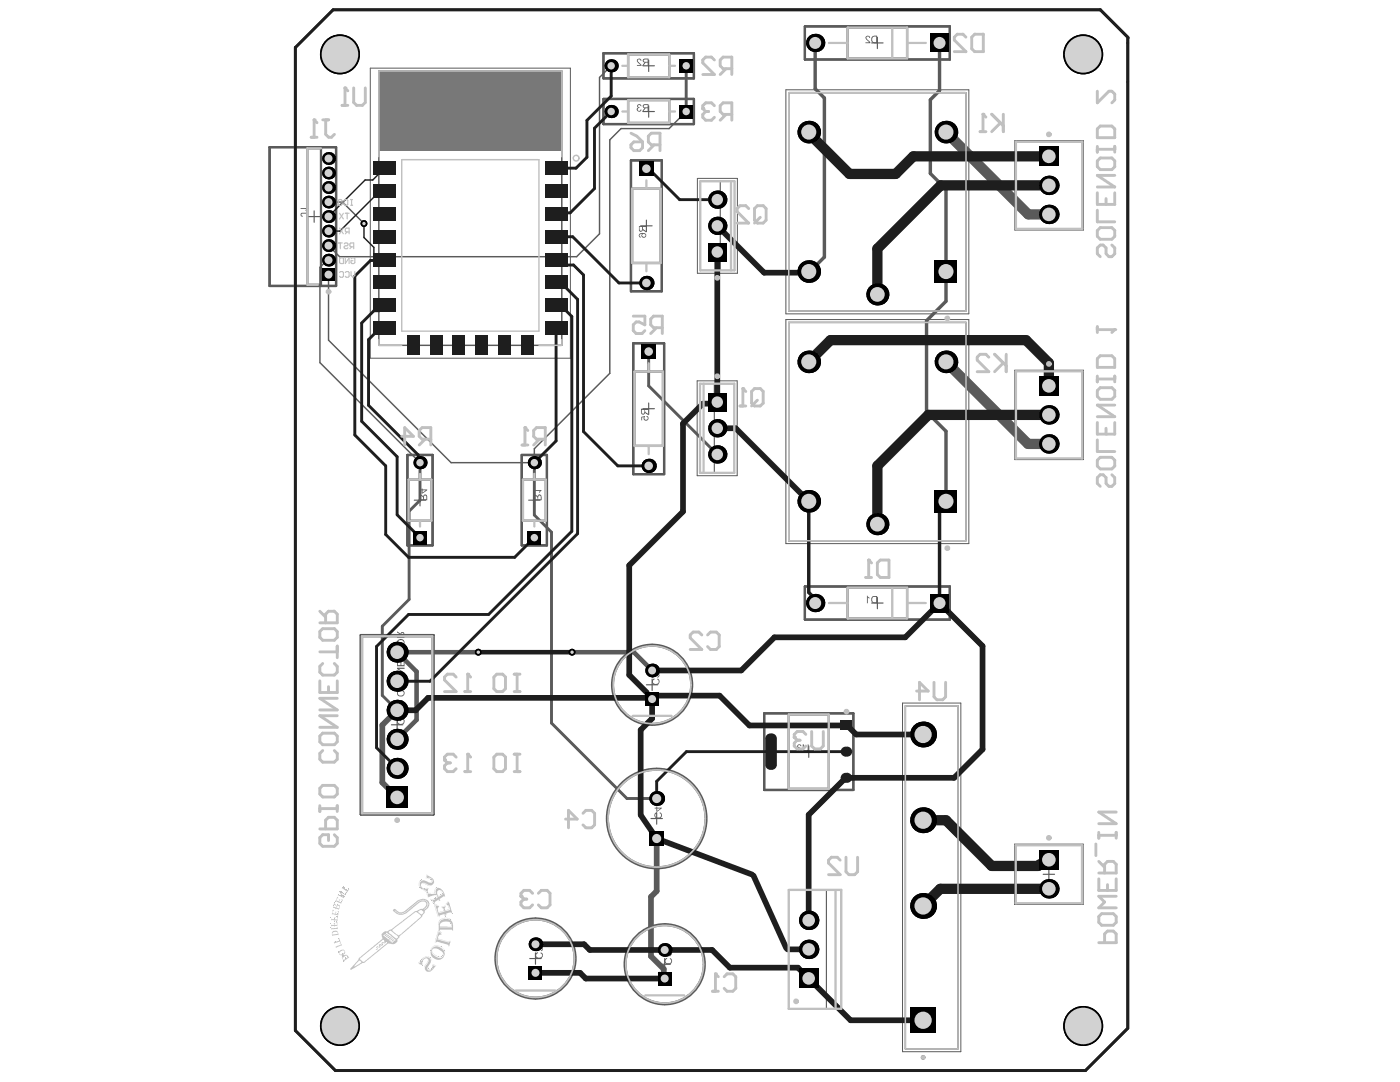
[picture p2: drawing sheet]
<svg xmlns="http://www.w3.org/2000/svg" width="279mm" height="216mm" viewBox="0 0 279 216" stroke-linecap="round" stroke-linejoin="round" font-family="sans-serif">
<g fill="none" stroke="#5a5a5a" stroke-width=".23">
<path d="M128.3 13.1h2.3M129.5 12v2.3M174 8.6h2.2M175.1 7.4v2.3M128.3 22.3h2.3M129.5 21.1v2.3M139.8 36.2h6.8v17.8h-6.8zM143.7 36.2v17.8M202.8 28.3h13.2v17.4h-13.2zM208.2 37h2.3M209.3 35.8v2.3M61.6 43.2h2.2"/>
<path d="M62.7 42.1v2.3M127.9 45.1h2.2M129 43.9v2.3M142 45.1h2.3M143.2 43.9v2.3M139.7 76.6h6.9v17.8h-6.9zM142.6 76.6v17.8M202.8 74.1h13.2v17.4h-13.2zM82.7 99.8h2.3M83.8 98.7v2.2M105.5 99.8h2.3M106.6 98.7v2.2"/>
<path d="M128.3 81.6h2.3M129.5 80.4v2.3M142 85.5h2.3M143.2 84.3v2.3M208.2 82.8h2.3M209.3 81.6v2.3M175.1 119.2v2.3M129 136.6h2.3M130.1 135.5v2.3M174 120.3h2.2M78.1 144.6h2.3M79.3 143.5v2.3"/>
<path d="M160.3 150h2.2M161.4 148.8v2.3M129.9 163.3h2.3M131.1 162.2v2.3M157.4 177.6h10.5v23.7h-10.5zM164.9 177.6v23.7M202.7 168.7h13.2v11.5h-13.2zM208.2 174.5h2.3M209.3 173.3v2.3M105.7 191.3h2.3M106.9 190.1v2.3M131.5 192.4h2.3"/>
<path d="M132.7 191.3v2.2M160.2 189.4h2.3M161.4 188.3v2.3"/>
</g>
<path d="M73.9 13.6h39.9v57.9h-39.9zM156.8 17.9h36.6v44.7h-36.6zM139.2 35.6h8v18.9h-8zM202.5 28.1h13.7v17.8h-13.7zM139.1 76h8v18.9h-8zM156.8 63.8h36.6v44.7h-36.6zM202.5 73.9h13.7v17.8h-13.7zM180.1 140.3h11.7v69.6h-11.7zM202.5 168.4h13.7v12.1h-13.7z" fill="none" stroke="#5a5a5a" stroke-width=".2"/>
<g fill="none" stroke="#5a5a5a" stroke-width=".46">
<path d="M120.4 10.6h18.1v5h-18.1zM120.4 19.7h18.1v5.1h-18.1zM125.4 10.8h8.2v4.6h-8.2zM125.4 20h8.2v4.5h-8.2zM160.6 5.3h29v6.6h-29zM169.2 5.5h11.8v6.1h-11.8zM53.8 29.4h13.3v27.7h-13.3zM61.3 29.6h2.8v27.2h-2.8zM125.9 32h6.2v26.1h-6.2zM126.1 37.6h5.8v14.9h-5.8zM126.4 68.5h6.1v26.1h-6.1zM126.6 74.1h5.7v14.9h-5.7z"/>
<path d="M81.3 90.8h5v18h-5zM81.5 95.7h4.6v8.2h-4.6zM104.1 90.8h5v18h-5zM104.4 95.7h4.5v8.2h-4.5zM160.6 117h29v6.6h-29zM169.2 117.3h11.8v6.1h-11.8zM72 126.7h14.5v35.8h-14.5zM72.2 127h14.1v35.3h-14.1zM152.5 142.3h17.8v15.3h-17.8zM157.4 142.6h8v14.8h-8z"/>
<circle cx="130.1" cy="136.6" r="8"/>
<circle cx="131.1" cy="163.3" r="9.9"/>
<circle cx="106.9" cy="191.3" r="8"/>
<circle cx="132.7" cy="192.4" r="8"/>
<circle cx="184.2" cy="211" r=".23"/>
</g>
<path d="M75.6 14.2h36.5v54.7h-36.5zM157.4 18.5h35.4v43.6h-35.4zM157.4 64.3h35.4v43.6h-35.4zM180.7 140.9h10.5v68.4h-10.5z" fill="none" stroke="#5a5a5a" stroke-width=".29"/>
<g fill="none" stroke="#5a5a5a" stroke-width=".34">
<circle cx="130.1" cy="136.6" r="7.8"/>
<circle cx="131.1" cy="163.3" r="9.7"/>
<circle cx="106.9" cy="191.3" r="7.8"/>
<circle cx="132.7" cy="192.4" r="7.8"/>
</g>
<g fill="#5a5a5a">
<path d="M106.9 190.2l.3-.2 .2 .2a.5 .5 0 0 0-.3 .7 .5 .5 0 0 0 .8 .2 .45 .45 0 0 0 .3-.4 .45 .45 0 0 0-.3-.5v-.2a.71 .71 0 0 1 .2 1.1 .71 .71 0 0 1-1.1 0l-.2-.4z"/>
<path d="M106.9 189a.48 .48 0 0 1 .8 .1 .4 .4 0 0 1 .6 .2 .4 .4 0 0 1-.3 .5l-.1-.1a.26 .26 0 0 0 .3-.3 .26 .26 0 0 0-.3-.2 .26 .26 0 0 0-.2 .3h-.1a.3 .3 0 0 0-.2-.4 .3 .3 0 0 0-.4 .2 .3 .3 0 0 0 .3 .4l-.1 .1a.55 .55 0 0 1-.3-.8z"/>
<path d="M130.7 162.3l.2-.2h.2v.2a.5 .5 0 0 0-.3 .7 .5 .5 0 0 0 .8 .1 .46 .46 0 0 0 .3-.4 .46 .46 0 0 0-.3-.4l.1-.2a.71 .71 0 0 1 .1 1.2 .71 .71 0 0 1-1.2-.5z"/>
<path d="M130.2 135.6l.3-.2 .1 .2a.51 .51 0 0 0-.2 .7 .51 .51 0 0 0 .8 .1 .43 .43 0 0 0 .3-.4 .43 .43 0 0 0-.3-.4v-.2a.69 .69 0 0 1 .2 1.1 .69 .69 0 0 1-1.1-.1l-.2-.2z"/>
<path d="M130.1 134.3h.2v.7l.5-.5a.48 .48 0 0 1 .8 0 .48 .48 0 0 1-.4 .7v-.2a.3 .3 0 0 0 .2-.4 .3 .3 0 0 0-.5 0l-.5 .6-.3 .1z"/>
<path d="M132.7 191.3l.3-.1h.1v.1a.5 .5 0 0 0-.2 .7 .5 .5 0 0 0 .7 .2 .46 .46 0 0 0 .3-.4 .46 .46 0 0 0-.2-.5v-.1a.71 .71 0 0 1 .2 1.1 .71 .71 0 0 1-1.2-.2l-.1-.2z"/>
<path d="M132.7 190.3h1.4v.1l-.3 .4h-.2l.2-.3h-1.1z"/>
<path d="M60 42.6l.2-.1h1.2v.1h-.9a.24 .24 0 0 0-.3 .3 .24 .24 0 0 0 .3 .2l-.1 .2a.47 .47 0 0 1-.4-.7z"/>
<path d="M60 41.5h1.5v.1l-.2 .2-.2 .2h-.2l.2-.3h-1.1z"/>
<path d="M127.1 11.9a.49 .49 0 0 1 .5-.2 .49 .49 0 0 1 .4 .4l-.1 .1a.31 .31 0 0 0-.3-.4 .31 .31 0 0 0-.4 .3 .31 .31 0 0 0 .3 .3l.5 .4v.3h-.9v-.1h.7l-.6-.6z"/>
<path d="M127.2 20.9a.52 .52 0 0 1 .8 .3h-.1a.26 .26 0 0 0-.3-.3 .26 .26 0 0 0-.3 .3 .26 .26 0 0 0 .3 .2l.1 .1a.32 .32 0 0 0-.5 .2 .32 .32 0 0 0 .3 .4 .32 .32 0 0 0 .4-.3l.1 .1a.48 .48 0 0 1-.7 .3 .48 .48 0 0 1 0-.8l-.1-.1z"/>
<path d="M79.4 143.3h.6v.6h-.2v-.4h-.3a.58 .58 0 0 0 0 .8 .58 .58 0 0 0 .8 0 .58 .58 0 0 0 .1-.8l-.1-.2a.74 .74 0 0 1 .3 .9 .74 .74 0 0 1-.8 .5 .74 .74 0 0 1-.6-.9z"/>
<path d="M79.2 141.4h1.5v.2h-1.5z"/>
<path d="M79.3 137.9l.3-.2 .2 .2a.53 .53 0 0 0-.3 .7 .53 .53 0 0 0 .8 .1 .44 .44 0 0 0 .3-.4 .44 .44 0 0 0-.3-.4l.1-.1a.73 .73 0 0 1-.2 1.2 .73 .73 0 0 1-1-.8z"/>
<path d="M79.2 134.7h1.5v.2h-1.1l1.1 .8v.2h-1.5v-.2h1.2l-1.2-.8z"/>
<path d="M79.2 133.2h1.5v.3h-1.1l1.1 .7v.2h-1.5v-.2h1.2l-1.2-.7z"/>
<path d="M79.2 131.8h.2v.9h.5v-.8h.2v.8h.5v-.9h.1v1.1h-1.5z"/>
<path d="M79.3 130.5l.3-.2 .2 .2a.51 .51 0 0 0-.3 .8 .51 .51 0 0 0 .8 .1 .43 .43 0 0 0 .3-.4 .43 .43 0 0 0-.3-.4l.1-.2a.72 .72 0 0 1-.1 1.2 .72 .72 0 0 1-1.1-.6z"/>
<path d="M79.2 129.5h1.4v-.4h.1v1.1h-.1v-.5h-1.4z"/>
<path d="M160.2 148.5h.2v1a.39 .39 0 0 0 .5 .4 .39 .39 0 0 0 .3-.6v-.8h.2v.9a.55 .55 0 0 1-.6 .6 .55 .55 0 0 1-.5-.5z"/>
<path d="M159.2 148.6a.48 .48 0 0 1 .8 .3h-.2a.25 .25 0 0 0-.2-.2 .25 .25 0 0 0-.3 .1 .25 .25 0 0 0 .2 .3h.1v.2a.3 .3 0 0 0-.4 .2 .3 .3 0 0 0 .2 .3 .3 .3 0 0 0 .4-.2h.2v.1l-.4 .3a.44 .44 0 0 1-.5-.3 .44 .44 0 0 1 .2-.5l-.2-.1z"/>
<path d="M173 118.9l.5 .4v.1l-.3-.2v1.2h-.2z"/>
<path d="M172.8 7.3v-.1a.51 .51 0 0 1 .9 .4h-.2a.31 .31 0 0 0-.4-.3 .31 .31 0 0 0-.2 .3 .31 .31 0 0 0 .3 .3l.3 .3 .2 .4h-1v-.2h.7l-.6-.5z"/>
<path d="M106.6 97.8h1.5v.1l-.2 .1-.2 .3h-.2l.2-.3h-1.1z"/>
<path d="M128 83.2l.7-.2v.2a.33 .33 0 0 0 0 .5 .33 .33 0 0 0 .5 0 .33 .33 0 0 0-.1-.5l-.1-.2a.47 .47 0 0 1 .4 .6 .47 .47 0 0 1-.6 .3 .47 .47 0 0 1-.2-.7l-.4 .1v.6h-.2z"/>
<path d="M131.2 161.3h.6l-.6 .5zM130.6 161.2v.1h.4v.7l1.1-.7v-.1h-.9v-.3h-.2v.3z"/>
<path d="M128.4 12l.2-.1h.7v.4h-.7zM128.3 11.9v.4l.4 .2-.5 .6h.2l.4-.6h.5v.6h.1v-1.4h-.8z"/>
<path d="M128.4 21.1l.2-.1h.7v.4h-.7zM128.3 21v.4l.4 .2-.5 .6h.2l.5-.6h.4v.6h.1v-1.4h-.8z"/>
<path d="M80 142.2l.2-.1 .3 .1 .1 .6h-.6zM79.9 142v.8h-.7v.2h1.5v-.7a.41 .41 0 0 0-.3-.4 .41 .41 0 0 0-.5 .1z"/>
<path d="M79.4 140.4a.6 .6 0 0 1 1.2 0 .6 .6 0 0 1-1.2 0zM79.3 140v.2a.69 .69 0 0 0 .2 .8 .69 .69 0 0 0 .8 .1l.2-.2a.74 .74 0 0 0 0-1 .74 .74 0 0 0-1.1 .1z"/>
<path d="M79.4 136.8a.6 .6 0 0 1 1.2 0 .6 .6 0 0 1-1.2 0zM79.3 136.8a.72 .72 0 0 0 1.4 0 .72 .72 0 0 0-1.4 0z"/>
<path d="M79.5 127.8h.2a.56 .56 0 0 1 .8 .1 .56 .56 0 0 1-.1 .8 .56 .56 0 0 1-.8-.1l-.2-.2zM79.3 127.8a.74 .74 0 0 0 .4 1.1 .74 .74 0 0 0 1-.7 .74 .74 0 0 0-1.1-.6z"/>
<path d="M80.1 126.4l.1-.1 .3 .1 .1 .7h-.6zM79.2 126v.2l.6 .3 .1 .3v.3h-.7v.2h1.5v-.7a.41 .41 0 0 0-.3-.5 .41 .41 0 0 0-.5 .4z"/>
<path d="M174.1 119.3l.2-.2h.6v1.1h-.4a.67 .67 0 0 1-.4-.9zM174.1 119l-.2 .4a.66 .66 0 0 0 .6 1h.5v-1.5z"/>
<path d="M174.1 7.5l.4-.2h.4v1.1h-.4a.67 .67 0 0 1-.4-.9zM174 7.3l-.1 .4a.73 .73 0 0 0 .6 .9h.5v-1.5h-.6z"/>
<path d="M84.6 99l.4-.1 .1 .7h-.5zM83.8 98.5v.3l.6 .5v.3h-.6v.2h1.5v-.6a.41 .41 0 0 0-.4-.5 .41 .41 0 0 0-.5 .4z"/>
<path d="M84.3 97.8h.7l-.7 .5zM83.8 97.7v.1h.4v.7l1.1-.7v-.1h-1v-.2h-.1v.2z"/>
<path d="M107.5 98.9h.4v.7h-.5zM106.6 98.5v.3l.7 .6v.2h-.7v.2h1.5v-.6a.44 .44 0 0 0-.4-.5 .44 .44 0 0 0-.5 .4z"/>
<path d="M127.6 45.3h.6v.4a.27 .27 0 0 1-.3 .3 .27 .27 0 0 1-.3-.2zM127.5 45.1v.7a.41 .41 0 0 0 .4 .5 .41 .41 0 0 0 .4-.4l.7 .5v-.2l-.7-.5v-.4h.7v-.2z"/>
<path d="M127.6 46.7a.48 .48 0 0 0 .3 .7v-.1a.34 .34 0 0 1-.2-.5 .34 .34 0 0 1 .5-.1 .44 .44 0 0 0 0 .6 .44 .44 0 0 0 .6 .1 .44 .44 0 0 0 .1-.6 .96 .96 0 0 0-1.3-.1zM128.2 46.9a.33 .33 0 0 1 .6 0 .33 .33 0 0 1-.6 0z"/>
<path d="M128.1 81.8h.5v.5a.24 .24 0 0 1-.3 .2 .24 .24 0 0 1-.2-.2zM127.9 81.6v.7a.41 .41 0 0 0 .4 .5 .41 .41 0 0 0 .4-.5l.7 .6v-.3l-.7-.5v-.3h.7v-.2z"/>
</g>
<path d="M75.6 14.2h36.5v15.9h-36.5z" fill="#787878"/>
<g fill="#d2d2d2">
<circle cx="95.5" cy="130.1" r=".34"/>
<circle cx="114.2" cy="130.1" r=".34"/>
<circle cx="72.6" cy="44.6" r=".34"/>
<circle cx="67.8" cy="204.7" r="3.7"/>
<circle cx="216.2" cy="204.7" r="3.7"/>
<circle cx="216.2" cy="10.8" r="3.7"/>
<circle cx="67.8" cy="10.8" r="3.7"/>
</g>
<path d="M58.9 9.5l7.6-7.5h153.1l5.5 5.4v197.8l-8.5 8.4h-149.7l-8-8zM136.9 13.1v9.2M129.5 70.2v6.8l13.7 13.7M83.8 92.3v7.5l-2.2 2.2v17.6l-5.3 5.4v13.8l3 2.9M106.6 92.3v10.5l3.5 3.4v38.1l15 15h6M131.6 194.2l1.1 1.1" fill="none" stroke="#5a5a5a" stroke-width=".58"/>
<path d="M122 13.1l-2.4 2.4v31.2l-4.5 4.5h-47.3l-2.2-2.2M136.9 22.3l-3.4 3.4h-9.6l-2.2 2.2v46.6l-15.1 15v2.8h-16.6l-24.4-24.4v-13.1M65.6 40.3h2.7l4.3 4.3M65.6 51.9h-.3l-1.4 1.4v19.1l19.9 19.9" fill="none" stroke="#5a5a5a" stroke-width=".29"/>
<path d="M162.7 8.6v9.1l1.8 1.9v31.7l-3.1 3.1M187.5 8.6v9.5l-1.8 1.8v14.7l3.1 3.1v22.4l-3.9 3.9v18.2l3.9 3.8v14" fill="none" stroke="#5a5a5a" stroke-width=".68"/>
<path d="M95.5 130.1h-16.2l3.8 3.9v9.6l-3.8 3.9M114.2 130.1h12.3l3.6 3.7" fill="none" stroke="#5a5a5a" stroke-width=".91"/>
<path d="M79.3 141.7l-3 3v11.4l3 3M131.1 167.3v10.5l-1.2 1.1v11.9l2.6 2.6v1.7" fill="none" stroke="#5a5a5a" stroke-width="1.1"/>
<path d="M188.8 26.4l16.4 16.4h4.1M188.8 72.2l16.4 16.4h4.1" fill="none" stroke="#5a5a5a" stroke-width="2.1"/>
<circle cx="95.5" cy="130.1" r=".68" fill="#000"/>
<circle cx="95.5" cy="130.1" r=".34" fill="#d2d2d2"/>
<circle cx="114.2" cy="130.1" r=".68" fill="#000"/>
<circle cx="114.2" cy="130.1" r=".34" fill="#d2d2d2"/>
<circle cx="72.6" cy="44.6" r=".68" fill="#000"/>
<circle cx="72.6" cy="44.6" r=".34" fill="#d2d2d2"/>
<circle cx="67.8" cy="204.7" r="4" fill="#000"/>
<circle cx="67.8" cy="204.7" r="3.7" fill="#d2d2d2"/>
<circle cx="216.2" cy="204.7" r="4" fill="#000"/>
<circle cx="216.2" cy="204.7" r="3.7" fill="#d2d2d2"/>
<circle cx="216.2" cy="10.8" r="4" fill="#000"/>
<circle cx="216.2" cy="10.8" r="3.7" fill="#d2d2d2"/>
<circle cx="67.8" cy="10.8" r="4" fill="#000"/>
<circle cx="67.8" cy="10.8" r="3.7" fill="#d2d2d2"/>
<path d="M207.4 169.6h3.9v3.9h-3.9z" fill-rule="evenodd" fill="#000"/>
<circle cx="209.3" cy="171.6" r="1.36" fill="#d2d2d2"/>
<circle cx="209.3" cy="177.4" r="1.94" fill="#000"/>
<circle cx="209.3" cy="177.4" r="1.36" fill="#d2d2d2"/>
<path d="M185.7 118.5h3.6v3.7h-3.6z" fill-rule="evenodd" fill="#000"/>
<circle cx="187.5" cy="120.3" r="1.2" fill="#d2d2d2"/>
<circle cx="184.2" cy="163.7" r="2.58" fill="#000"/>
<circle cx="184.2" cy="163.7" r="1.72" fill="#d2d2d2"/>
<circle cx="184.2" cy="146.6" r="2.58" fill="#000"/>
<circle cx="184.2" cy="146.6" r="1.72" fill="#d2d2d2"/>
<path d="M181.6 201h5.2v5.2h-5.2z" fill-rule="evenodd" fill="#000"/>
<circle cx="184.2" cy="203.6" r="1.72" fill="#d2d2d2"/>
<circle cx="184.2" cy="180.8" r="2.58" fill="#000"/>
<circle cx="184.2" cy="180.8" r="1.72" fill="#d2d2d2"/>
<circle cx="162.7" cy="120.3" r="1.82" fill="#000"/>
<circle cx="162.7" cy="120.3" r="1.2" fill="#d2d2d2"/>
<path d="M159.5 193.3h3.8v3.9h-3.8z" fill-rule="evenodd" fill="#000"/>
<circle cx="161.4" cy="195.2" r="1.26" fill="#d2d2d2"/>
<circle cx="161.4" cy="189.4" r="1.94" fill="#000"/>
<circle cx="161.4" cy="189.4" r="1.26" fill="#d2d2d2"/>
<circle cx="161.4" cy="183.6" r="1.94" fill="#000"/>
<circle cx="161.4" cy="183.6" r="1.26" fill="#d2d2d2"/>
<circle cx="132.7" cy="189.6" r="1.37" fill="#000"/>
<circle cx="132.7" cy="189.6" r=".8" fill="#d2d2d2"/>
<path d="M131.3 193.9h2.7v2.7h-2.7z" fill-rule="evenodd" fill="#000"/>
<circle cx="132.7" cy="195.3" r=".8" fill="#d2d2d2"/>
<circle cx="131.1" cy="159.3" r="1.48" fill="#000"/>
<circle cx="131.1" cy="159.3" r=".91" fill="#d2d2d2"/>
<path d="M129.6 165.8h2.9v3h-2.9z" fill-rule="evenodd" fill="#000"/>
<circle cx="131.1" cy="167.3" r=".91" fill="#d2d2d2"/>
<circle cx="130.1" cy="133.8" r="1.37" fill="#000"/>
<circle cx="130.1" cy="133.8" r=".8" fill="#d2d2d2"/>
<path d="M128.8 138.1h2.7v2.8h-2.7z" fill-rule="evenodd" fill="#000"/>
<circle cx="130.1" cy="139.5" r=".8" fill="#d2d2d2"/>
<circle cx="106.9" cy="188.4" r="1.37" fill="#000"/>
<circle cx="106.9" cy="188.4" r=".8" fill="#d2d2d2"/>
<path d="M105.5 192.7h2.7v2.8h-2.7z" fill-rule="evenodd" fill="#000"/>
<circle cx="106.9" cy="194.1" r=".8" fill="#d2d2d2"/>
<path d="M105.3 106h2.7v2.6h-2.7z" fill-rule="evenodd" fill="#000"/>
<circle cx="106.6" cy="107.3" r=".74" fill="#d2d2d2"/>
<path d="M82.5 106h2.6v2.6h-2.6z" fill-rule="evenodd" fill="#000"/>
<circle cx="83.8" cy="107.3" r=".74" fill="#d2d2d2"/>
<circle cx="79.3" cy="147.5" r="2.1" fill="#000"/>
<circle cx="79.3" cy="147.5" r="1.36" fill="#d2d2d2"/>
<circle cx="79.3" cy="130.1" r="2.1" fill="#000"/>
<circle cx="79.3" cy="130.1" r="1.36" fill="#d2d2d2"/>
<circle cx="79.3" cy="135.9" r="2.1" fill="#000"/>
<circle cx="79.3" cy="135.9" r="1.36" fill="#d2d2d2"/>
<circle cx="79.3" cy="141.7" r="2.1" fill="#000"/>
<circle cx="79.3" cy="141.7" r="1.36" fill="#d2d2d2"/>
<path d="M77.2 157h4.2v4.2h-4.2z" fill-rule="evenodd" fill="#000"/>
<circle cx="79.3" cy="159.1" r="1.36" fill="#d2d2d2"/>
<circle cx="79.3" cy="153.3" r="2.1" fill="#000"/>
<circle cx="79.3" cy="153.3" r="1.36" fill="#d2d2d2"/>
<circle cx="209.3" cy="88.6" r="1.94" fill="#000"/>
<circle cx="209.3" cy="88.6" r="1.36" fill="#d2d2d2"/>
<circle cx="209.3" cy="82.8" r="1.94" fill="#000"/>
<circle cx="209.3" cy="82.8" r="1.36" fill="#d2d2d2"/>
<path d="M207.4 75.1h3.9v3.8h-3.9z" fill-rule="evenodd" fill="#000"/>
<circle cx="209.3" cy="77" r="1.36" fill="#d2d2d2"/>
<circle cx="209.3" cy="42.8" r="1.94" fill="#000"/>
<circle cx="209.3" cy="42.8" r="1.36" fill="#d2d2d2"/>
<circle cx="209.3" cy="37" r="1.94" fill="#000"/>
<circle cx="209.3" cy="37" r="1.36" fill="#d2d2d2"/>
<path d="M207.4 29.3h3.9v3.8h-3.9z" fill-rule="evenodd" fill="#000"/>
<circle cx="209.3" cy="31.2" r="1.36" fill="#d2d2d2"/>
<path d="M186.5 97.8h4.5v4.5h-4.5z" fill-rule="evenodd" fill="#000"/>
<circle cx="188.8" cy="100" r="1.51" fill="#d2d2d2"/>
<circle cx="188.8" cy="72.2" r="2.26" fill="#000"/>
<circle cx="188.8" cy="72.2" r="1.51" fill="#d2d2d2"/>
<circle cx="188.8" cy="26.4" r="2.26" fill="#000"/>
<circle cx="188.8" cy="26.4" r="1.51" fill="#d2d2d2"/>
<path d="M186.5 51.9h4.5v4.5h-4.5z" fill-rule="evenodd" fill="#000"/>
<circle cx="188.8" cy="54.2" r="1.51" fill="#d2d2d2"/>
<path d="M185.7 6.7h3.6v3.7h-3.6z" fill-rule="evenodd" fill="#000"/>
<circle cx="187.5" cy="8.6" r="1.2" fill="#d2d2d2"/>
<circle cx="175.1" cy="104.6" r="2.2" fill="#000"/>
<circle cx="175.1" cy="104.6" r="1.47" fill="#d2d2d2"/>
<circle cx="175.1" cy="58.7" r="2.2" fill="#000"/>
<circle cx="175.1" cy="58.7" r="1.47" fill="#d2d2d2"/>
<circle cx="162.7" cy="8.6" r="1.82" fill="#000"/>
<circle cx="162.7" cy="8.6" r="1.2" fill="#d2d2d2"/>
<circle cx="161.4" cy="100" r="2.26" fill="#000"/>
<circle cx="161.4" cy="100" r="1.51" fill="#d2d2d2"/>
<circle cx="129.5" cy="93" r="1.42" fill="#000"/>
<circle cx="129.5" cy="93" r=".86" fill="#d2d2d2"/>
<circle cx="106.6" cy="92.3" r="1.31" fill="#000"/>
<circle cx="106.6" cy="92.3" r=".74" fill="#d2d2d2"/>
<circle cx="83.8" cy="92.3" r="1.31" fill="#000"/>
<circle cx="83.8" cy="92.3" r=".74" fill="#d2d2d2"/>
<circle cx="143.2" cy="90.7" r="1.82" fill="#000"/>
<circle cx="143.2" cy="90.7" r="1.14" fill="#d2d2d2"/>
<circle cx="143.2" cy="85.5" r="1.82" fill="#000"/>
<circle cx="143.2" cy="85.5" r="1.14" fill="#d2d2d2"/>
<path d="M141.3 78.4h3.7v3.7h-3.7z" fill-rule="evenodd" fill="#000"/>
<circle cx="143.2" cy="80.2" r="1.14" fill="#d2d2d2"/>
<circle cx="161.4" cy="72.2" r="2.26" fill="#000"/>
<circle cx="161.4" cy="72.2" r="1.51" fill="#d2d2d2"/>
<path d="M128 68.7h2.9v2.9h-2.9z" fill-rule="evenodd" fill="#000"/>
<circle cx="129.5" cy="70.2" r=".86" fill="#d2d2d2"/>
<circle cx="129" cy="56.5" r="1.42" fill="#000"/>
<circle cx="129" cy="56.5" r=".86" fill="#d2d2d2"/>
<path d="M64.3 53.5h2.5v2.6h-2.5z" fill-rule="evenodd" fill="#000"/>
<circle cx="65.6" cy="54.8" r=".8" fill="#d2d2d2"/>
<circle cx="161.4" cy="54.2" r="2.26" fill="#000"/>
<circle cx="161.4" cy="54.2" r="1.51" fill="#d2d2d2"/>
<circle cx="65.6" cy="51.9" r="1.28" fill="#000"/>
<circle cx="65.6" cy="51.9" r=".8" fill="#d2d2d2"/>
<path d="M141.3 48.5h3.7v3.6h-3.7z" fill-rule="evenodd" fill="#000"/>
<circle cx="143.2" cy="50.3" r="1.14" fill="#d2d2d2"/>
<circle cx="65.6" cy="49" r="1.28" fill="#000"/>
<circle cx="65.6" cy="49" r=".8" fill="#d2d2d2"/>
<circle cx="65.6" cy="46.1" r="1.28" fill="#000"/>
<circle cx="65.6" cy="46.1" r=".8" fill="#d2d2d2"/>
<circle cx="143.2" cy="45.1" r="1.82" fill="#000"/>
<circle cx="143.2" cy="45.1" r="1.14" fill="#d2d2d2"/>
<circle cx="65.6" cy="43.2" r="1.28" fill="#000"/>
<circle cx="65.6" cy="43.2" r=".8" fill="#d2d2d2"/>
<circle cx="65.6" cy="40.3" r="1.28" fill="#000"/>
<circle cx="65.6" cy="40.3" r=".8" fill="#d2d2d2"/>
<circle cx="143.2" cy="39.8" r="1.82" fill="#000"/>
<circle cx="143.2" cy="39.8" r="1.14" fill="#d2d2d2"/>
<circle cx="65.6" cy="37.4" r="1.28" fill="#000"/>
<circle cx="65.6" cy="37.4" r=".8" fill="#d2d2d2"/>
<circle cx="65.6" cy="34.5" r="1.28" fill="#000"/>
<circle cx="65.6" cy="34.5" r=".8" fill="#d2d2d2"/>
<path d="M127.6 32.2h2.8v2.9h-2.8z" fill-rule="evenodd" fill="#000"/>
<circle cx="129" cy="33.7" r=".86" fill="#d2d2d2"/>
<circle cx="65.6" cy="31.6" r="1.28" fill="#000"/>
<circle cx="65.6" cy="31.6" r=".8" fill="#d2d2d2"/>
<circle cx="161.4" cy="26.4" r="2.26" fill="#000"/>
<circle cx="161.4" cy="26.4" r="1.51" fill="#d2d2d2"/>
<path d="M135.6 20.9h2.7v2.7h-2.7z" fill-rule="evenodd" fill="#000"/>
<circle cx="136.9" cy="22.3" r=".74" fill="#d2d2d2"/>
<circle cx="122" cy="22.3" r="1.31" fill="#000"/>
<circle cx="122" cy="22.3" r=".74" fill="#d2d2d2"/>
<path d="M135.6 11.8h2.7v2.6h-2.7z" fill-rule="evenodd" fill="#000"/>
<circle cx="136.9" cy="13.1" r=".74" fill="#d2d2d2"/>
<circle cx="122" cy="13.1" r="1.31" fill="#000"/>
<circle cx="122" cy="13.1" r=".74" fill="#d2d2d2"/>
<g fill="none" stroke="#1e1e1e" stroke-width=".58">
<path d="M122 13.1v6.1l-4.9 4.8v7.4l-2.1 2.2h-4M225.2 7.5l-5.6-5.5h-153.1l-7.6 7.5v196.1l8 8h149.7l8.5-8.4v-197.5M122 22.3l-3.4 3.3v12l-4.8 4.9h-2.6l-.2 .2M129.5 33.7l6.1 6.1h7.6M76.8 51.8h-1l-.1 .2h-1.8l-3.1 3.1v31.7l6.2 6.2v13.6l4.5 4.6h21.2l3.9-3.9M111 56.4h.9l3.4 3.3v46.8l-29.5 29.4h-6.5M111 47.2h3.3l9.2 9.3h6M111 51.8l1.1 1.1h2.4l2 2v31.2l6.8 6.9h6.2M76.8 65.5h-1l-2.2 2.3v13.1l9.9 9.9v1.2l.3 .3M76.8 60.9l-1.1 1.1h-1.1l-2.4 2.4v19.7l7.1 7v11.6l4.5 4.6M110.1 65.5h.9v22.5l-4.4 4.3M111 60.9h.9l2.2 2.3v42.8l-16.6 16.6h-16l-6.4 6.4v20.2l4.2 4.1"/>
<path d="M162.7 119.5v.8M188.8 100l-1.3 1.3M129.1 138.2v.2l.8 .9h.2M130.8 138.8l-.7 .7M168.8 155.2h.1M168.9 144.8h.2M168.9 150h-31.9l-5.9 5.9v3.4M127.9 162.6l.1 .2M130.2 166.1l.9 1.2M150.1 174.5l.3 .2M156.9 189.2l.3 .2"/>
</g>
<path d="M76.8 33.6l-2.4 2.3h-1.5l-7.3 7.3M76.8 38.1h-1l-8 8h-2.2M72.6 44.6v2.8l2 2v1.2l1.2 1.2" fill="none" stroke="#1e1e1e" stroke-width=".29"/>
<path d="M95.5 130.1h18.7" fill="none" stroke="#1e1e1e" stroke-width=".91"/>
<g fill="none" stroke="#1e1e1e" stroke-width="1.1">
<path d="M143.2 50.3v29.9l-.4 .3h-2.5l-4 4v17.6l-10.7 10.7v21.9l3.5 3.5M143.2 45.1l9.3 9.3h8.9M143.2 85.5h3.6l14.6 14.5M129.9 139.3h-44.5l-2.4 2.4h-3.7M130.1 133.8h17.8l6.6-6.6h26.2l6.8-6.9 8.6 8.6v20.6l-5.7 5.7h-21.5M130.1 139.5v3.9l-2.2 2.2v17M130.8 138.8h12.8l6 6h19.3M168.8 155.2l-7.4 7.4v21M169.1 144.8l1.8 1.8h13.3M128 162.8l2.2 3.3M131.1 167.3l19 7.2M150.4 174.7l6.5 14.5"/>
<path d="M106.9 188.4h9.7l1.1 1.2h24.4l3.6 3.5h13.6l10.5 10.5h14.4M106.9 194.1h8.9l1.1 1.2h15.8M157.2 189.4h4.2"/>
</g>
<path d="M161.4 26.6l8.1 8.1h9.3l3.5-3.5h27M209.3 37h-21.6l-12.6 12.6v9.4M161.3 72.3l4.4-4.4h39.1l4.5 4.5v4.6M209.3 82.8h-24l-10.2 10.2v11.6M184.2 163.7h4.6l9.1 9.1h9.3l.3-.3h.9l.9-.9M209.3 177.4h-21.7l-3.4 3.4" fill="none" stroke="#1e1e1e" stroke-width="2.1"/>
<path d="M161.4 100v18.2l1.3 1.3M187.5 101.3v19" fill="none" stroke="#1e1e1e" stroke-width=".68"/>
<circle cx="95.5" cy="130.1" r=".68" fill="#000"/>
<circle cx="95.5" cy="130.1" r=".34" fill="#d2d2d2"/>
<circle cx="114.2" cy="130.1" r=".68" fill="#000"/>
<circle cx="114.2" cy="130.1" r=".34" fill="#d2d2d2"/>
<circle cx="72.6" cy="44.6" r=".68" fill="#000"/>
<circle cx="72.6" cy="44.6" r=".34" fill="#d2d2d2"/>
<circle cx="67.8" cy="204.7" r="4" fill="#000"/>
<circle cx="67.8" cy="204.7" r="3.7" fill="#d2d2d2"/>
<circle cx="216.2" cy="204.7" r="4" fill="#000"/>
<circle cx="216.2" cy="204.7" r="3.7" fill="#d2d2d2"/>
<circle cx="216.2" cy="10.8" r="4" fill="#000"/>
<circle cx="216.2" cy="10.8" r="3.7" fill="#d2d2d2"/>
<circle cx="67.8" cy="10.8" r="4" fill="#000"/>
<circle cx="67.8" cy="10.8" r="3.7" fill="#d2d2d2"/>
<path d="M207.4 169.6h3.9v3.9h-3.9z" fill-rule="evenodd" fill="#000"/>
<circle cx="209.3" cy="171.6" r="1.36" fill="#d2d2d2"/>
<circle cx="209.3" cy="177.4" r="1.94" fill="#000"/>
<circle cx="209.3" cy="177.4" r="1.36" fill="#d2d2d2"/>
<path d="M185.7 118.5h3.6v3.7h-3.6z" fill-rule="evenodd" fill="#000"/>
<circle cx="187.5" cy="120.3" r="1.2" fill="#d2d2d2"/>
<circle cx="184.2" cy="163.7" r="2.58" fill="#000"/>
<circle cx="184.2" cy="163.7" r="1.72" fill="#d2d2d2"/>
<circle cx="184.2" cy="146.6" r="2.58" fill="#000"/>
<circle cx="184.2" cy="146.6" r="1.72" fill="#d2d2d2"/>
<path d="M181.6 201h5.2v5.2h-5.2z" fill-rule="evenodd" fill="#000"/>
<circle cx="184.2" cy="203.6" r="1.72" fill="#d2d2d2"/>
<circle cx="184.2" cy="180.8" r="2.58" fill="#000"/>
<circle cx="184.2" cy="180.8" r="1.72" fill="#d2d2d2"/>
<circle cx="162.7" cy="120.3" r="1.82" fill="#000"/>
<circle cx="162.7" cy="120.3" r="1.2" fill="#d2d2d2"/>
<path d="M159.5 193.3h3.8v3.9h-3.8z" fill-rule="evenodd" fill="#000"/>
<circle cx="161.4" cy="195.2" r="1.26" fill="#d2d2d2"/>
<circle cx="161.4" cy="189.4" r="1.94" fill="#000"/>
<circle cx="161.4" cy="189.4" r="1.26" fill="#d2d2d2"/>
<circle cx="161.4" cy="183.6" r="1.94" fill="#000"/>
<circle cx="161.4" cy="183.6" r="1.26" fill="#d2d2d2"/>
<circle cx="132.7" cy="189.6" r="1.37" fill="#000"/>
<circle cx="132.7" cy="189.6" r=".8" fill="#d2d2d2"/>
<path d="M131.3 193.9h2.7v2.7h-2.7z" fill-rule="evenodd" fill="#000"/>
<circle cx="132.7" cy="195.3" r=".8" fill="#d2d2d2"/>
<circle cx="131.1" cy="159.3" r="1.48" fill="#000"/>
<circle cx="131.1" cy="159.3" r=".91" fill="#d2d2d2"/>
<path d="M129.6 165.8h2.9v3h-2.9z" fill-rule="evenodd" fill="#000"/>
<circle cx="131.1" cy="167.3" r=".91" fill="#d2d2d2"/>
<circle cx="130.1" cy="133.8" r="1.37" fill="#000"/>
<circle cx="130.1" cy="133.8" r=".8" fill="#d2d2d2"/>
<path d="M128.8 138.1h2.7v2.8h-2.7z" fill-rule="evenodd" fill="#000"/>
<circle cx="130.1" cy="139.5" r=".8" fill="#d2d2d2"/>
<circle cx="106.9" cy="188.4" r="1.37" fill="#000"/>
<circle cx="106.9" cy="188.4" r=".8" fill="#d2d2d2"/>
<path d="M105.5 192.7h2.7v2.8h-2.7z" fill-rule="evenodd" fill="#000"/>
<circle cx="106.9" cy="194.1" r=".8" fill="#d2d2d2"/>
<path d="M105.3 106h2.7v2.6h-2.7z" fill-rule="evenodd" fill="#000"/>
<circle cx="106.6" cy="107.3" r=".74" fill="#d2d2d2"/>
<path d="M82.5 106h2.6v2.6h-2.6z" fill-rule="evenodd" fill="#000"/>
<circle cx="83.8" cy="107.3" r=".74" fill="#d2d2d2"/>
<circle cx="79.3" cy="147.5" r="2.1" fill="#000"/>
<circle cx="79.3" cy="147.5" r="1.36" fill="#d2d2d2"/>
<circle cx="79.3" cy="130.1" r="2.1" fill="#000"/>
<circle cx="79.3" cy="130.1" r="1.36" fill="#d2d2d2"/>
<circle cx="79.3" cy="135.9" r="2.1" fill="#000"/>
<circle cx="79.3" cy="135.9" r="1.36" fill="#d2d2d2"/>
<circle cx="79.3" cy="141.7" r="2.1" fill="#000"/>
<circle cx="79.3" cy="141.7" r="1.36" fill="#d2d2d2"/>
<path d="M77.2 157h4.2v4.2h-4.2z" fill-rule="evenodd" fill="#000"/>
<circle cx="79.3" cy="159.1" r="1.36" fill="#d2d2d2"/>
<circle cx="79.3" cy="153.3" r="2.1" fill="#000"/>
<circle cx="79.3" cy="153.3" r="1.36" fill="#d2d2d2"/>
<circle cx="209.3" cy="88.6" r="1.94" fill="#000"/>
<circle cx="209.3" cy="88.6" r="1.36" fill="#d2d2d2"/>
<circle cx="209.3" cy="82.8" r="1.94" fill="#000"/>
<circle cx="209.3" cy="82.8" r="1.36" fill="#d2d2d2"/>
<path d="M207.4 75.1h3.9v3.8h-3.9z" fill-rule="evenodd" fill="#000"/>
<circle cx="209.3" cy="77" r="1.36" fill="#d2d2d2"/>
<circle cx="209.3" cy="42.8" r="1.94" fill="#000"/>
<circle cx="209.3" cy="42.8" r="1.36" fill="#d2d2d2"/>
<circle cx="209.3" cy="37" r="1.94" fill="#000"/>
<circle cx="209.3" cy="37" r="1.36" fill="#d2d2d2"/>
<path d="M207.4 29.3h3.9v3.8h-3.9z" fill-rule="evenodd" fill="#000"/>
<circle cx="209.3" cy="31.2" r="1.36" fill="#d2d2d2"/>
<path d="M186.5 97.8h4.5v4.5h-4.5z" fill-rule="evenodd" fill="#000"/>
<circle cx="188.8" cy="100" r="1.51" fill="#d2d2d2"/>
<circle cx="188.8" cy="72.2" r="2.26" fill="#000"/>
<circle cx="188.8" cy="72.2" r="1.51" fill="#d2d2d2"/>
<circle cx="188.8" cy="26.4" r="2.26" fill="#000"/>
<circle cx="188.8" cy="26.4" r="1.51" fill="#d2d2d2"/>
<path d="M186.5 51.9h4.5v4.5h-4.5z" fill-rule="evenodd" fill="#000"/>
<circle cx="188.8" cy="54.2" r="1.51" fill="#d2d2d2"/>
<path d="M185.7 6.7h3.6v3.7h-3.6z" fill-rule="evenodd" fill="#000"/>
<circle cx="187.5" cy="8.6" r="1.2" fill="#d2d2d2"/>
<circle cx="175.1" cy="104.6" r="2.2" fill="#000"/>
<circle cx="175.1" cy="104.6" r="1.47" fill="#d2d2d2"/>
<circle cx="175.1" cy="58.7" r="2.2" fill="#000"/>
<circle cx="175.1" cy="58.7" r="1.47" fill="#d2d2d2"/>
<circle cx="162.7" cy="8.6" r="1.82" fill="#000"/>
<circle cx="162.7" cy="8.6" r="1.2" fill="#d2d2d2"/>
<circle cx="161.4" cy="100" r="2.26" fill="#000"/>
<circle cx="161.4" cy="100" r="1.51" fill="#d2d2d2"/>
<circle cx="129.5" cy="93" r="1.42" fill="#000"/>
<circle cx="129.5" cy="93" r=".86" fill="#d2d2d2"/>
<circle cx="106.6" cy="92.3" r="1.31" fill="#000"/>
<circle cx="106.6" cy="92.3" r=".74" fill="#d2d2d2"/>
<circle cx="83.8" cy="92.3" r="1.31" fill="#000"/>
<circle cx="83.8" cy="92.3" r=".74" fill="#d2d2d2"/>
<circle cx="143.2" cy="90.7" r="1.82" fill="#000"/>
<circle cx="143.2" cy="90.7" r="1.14" fill="#d2d2d2"/>
<circle cx="143.2" cy="85.5" r="1.82" fill="#000"/>
<circle cx="143.2" cy="85.5" r="1.14" fill="#d2d2d2"/>
<path d="M141.3 78.4h3.7v3.7h-3.7z" fill-rule="evenodd" fill="#000"/>
<circle cx="143.2" cy="80.2" r="1.14" fill="#d2d2d2"/>
<circle cx="161.4" cy="72.2" r="2.26" fill="#000"/>
<circle cx="161.4" cy="72.2" r="1.51" fill="#d2d2d2"/>
<path d="M128 68.7h2.9v2.9h-2.9z" fill-rule="evenodd" fill="#000"/>
<circle cx="129.5" cy="70.2" r=".86" fill="#d2d2d2"/>
<circle cx="129" cy="56.5" r="1.42" fill="#000"/>
<circle cx="129" cy="56.5" r=".86" fill="#d2d2d2"/>
<path d="M64.3 53.5h2.5v2.6h-2.5z" fill-rule="evenodd" fill="#000"/>
<circle cx="65.6" cy="54.8" r=".8" fill="#d2d2d2"/>
<circle cx="161.4" cy="54.2" r="2.26" fill="#000"/>
<circle cx="161.4" cy="54.2" r="1.51" fill="#d2d2d2"/>
<circle cx="65.6" cy="51.9" r="1.28" fill="#000"/>
<circle cx="65.6" cy="51.9" r=".8" fill="#d2d2d2"/>
<path d="M141.3 48.5h3.7v3.6h-3.7z" fill-rule="evenodd" fill="#000"/>
<circle cx="143.2" cy="50.3" r="1.14" fill="#d2d2d2"/>
<circle cx="65.6" cy="49" r="1.28" fill="#000"/>
<circle cx="65.6" cy="49" r=".8" fill="#d2d2d2"/>
<circle cx="65.6" cy="46.1" r="1.28" fill="#000"/>
<circle cx="65.6" cy="46.1" r=".8" fill="#d2d2d2"/>
<circle cx="143.2" cy="45.1" r="1.82" fill="#000"/>
<circle cx="143.2" cy="45.1" r="1.14" fill="#d2d2d2"/>
<circle cx="65.6" cy="43.2" r="1.28" fill="#000"/>
<circle cx="65.6" cy="43.2" r=".8" fill="#d2d2d2"/>
<circle cx="65.6" cy="40.3" r="1.28" fill="#000"/>
<circle cx="65.6" cy="40.3" r=".8" fill="#d2d2d2"/>
<circle cx="143.2" cy="39.8" r="1.82" fill="#000"/>
<circle cx="143.2" cy="39.8" r="1.14" fill="#d2d2d2"/>
<circle cx="65.6" cy="37.4" r="1.28" fill="#000"/>
<circle cx="65.6" cy="37.4" r=".8" fill="#d2d2d2"/>
<circle cx="65.6" cy="34.5" r="1.28" fill="#000"/>
<circle cx="65.6" cy="34.5" r=".8" fill="#d2d2d2"/>
<path d="M127.6 32.2h2.8v2.9h-2.8z" fill-rule="evenodd" fill="#000"/>
<circle cx="129" cy="33.7" r=".86" fill="#d2d2d2"/>
<circle cx="65.6" cy="31.6" r="1.28" fill="#000"/>
<circle cx="65.6" cy="31.6" r=".8" fill="#d2d2d2"/>
<circle cx="161.4" cy="26.4" r="2.26" fill="#000"/>
<circle cx="161.4" cy="26.4" r="1.51" fill="#d2d2d2"/>
<path d="M135.6 20.9h2.7v2.7h-2.7z" fill-rule="evenodd" fill="#000"/>
<circle cx="136.9" cy="22.3" r=".74" fill="#d2d2d2"/>
<circle cx="122" cy="22.3" r="1.31" fill="#000"/>
<circle cx="122" cy="22.3" r=".74" fill="#d2d2d2"/>
<path d="M135.6 11.8h2.7v2.6h-2.7z" fill-rule="evenodd" fill="#000"/>
<circle cx="136.9" cy="13.1" r=".74" fill="#d2d2d2"/>
<circle cx="122" cy="13.1" r="1.31" fill="#000"/>
<circle cx="122" cy="13.1" r=".74" fill="#d2d2d2"/>
<g fill="#1e1e1e">
<path d="M81.2 67h2.5v3.8h-2.5z" fill-rule="evenodd"/>
<path d="M85.8 67h2.5v3.8h-2.5z" fill-rule="evenodd"/>
<path d="M90.3 67h2.5v3.8h-2.5z" fill-rule="evenodd"/>
<path d="M94.9 67h2.5v3.8h-2.5z" fill-rule="evenodd"/>
<path d="M99.5 67h2.5v3.8h-2.5z" fill-rule="evenodd"/>
<path d="M104 67h2.5v3.8h-2.5z" fill-rule="evenodd"/>
<path d="M74.5 32.2h4.5v2.7h-4.5z" fill-rule="evenodd"/>
<path d="M74.5 36.7h4.5v2.8h-4.5z" fill-rule="evenodd"/>
<path d="M74.5 41.3h4.5v2.7h-4.5z" fill-rule="evenodd"/>
<path d="M74.5 45.9h4.5v2.7h-4.5z" fill-rule="evenodd"/>
<path d="M74.5 50.4h4.5v2.8h-4.5z" fill-rule="evenodd"/>
<path d="M74.5 55h4.5v2.7h-4.5z" fill-rule="evenodd"/>
<path d="M74.5 59.6h4.5v2.7h-4.5z" fill-rule="evenodd"/>
<path d="M74.5 64.1h4.5v2.8h-4.5z" fill-rule="evenodd"/>
<path d="M108.7 64.1h4.6v2.8h-4.6z" fill-rule="evenodd"/>
<path d="M108.7 59.6h4.6v2.7h-4.6z" fill-rule="evenodd"/>
<path d="M108.7 55h4.6v2.7h-4.6z" fill-rule="evenodd"/>
<path d="M108.7 50.4h4.6v2.8h-4.6z" fill-rule="evenodd"/>
<path d="M108.7 45.9h4.6v2.7h-4.6z" fill-rule="evenodd"/>
<path d="M108.7 41.3h4.6v2.7h-4.6z" fill-rule="evenodd"/>
<path d="M108.7 36.7h4.6v2.8h-4.6z" fill-rule="evenodd"/>
<path d="M108.7 32.2h4.6v2.7h-4.6z" fill-rule="evenodd"/>
<path d="M167.8 143.8h2.3v2h-2.3z" fill-rule="evenodd"/>
<path d="M167.8 150l1-1h.3l1 1-1 1h-.3z" fill-rule="evenodd"/>
<path d="M167.8 155.2l1-1h.3l1 1-1 1h-.3z" fill-rule="evenodd"/>
<path d="M152.7 147.3l1-.9h.3l1 .9v5.3l-1 1h-.3l-1-1z" fill-rule="evenodd"/>
</g>
<g fill="#1e1e1e">
<path d="M168.8 150v1zM167.8 150h1v1a.99 .99 0 0 1-1-1z"/>
<path d="M169.1 150h1zM169.1 150h1a.99 .99 0 0 1-1 1z"/>
<path d="M169.1 149v1zM169.1 149a.99 .99 0 0 1 1 1h-1z"/>
<path d="M167.8 150h1zM168.1 149.3l.7-.3v1h-1z"/>
<path d="M168.8 155.2v1zM167.8 155.2h1v1a.99 .99 0 0 1-1-1z"/>
<path d="M169.1 155.2h1zM169.1 155.2h1a.99 .99 0 0 1-1 1z"/>
<path d="M169.1 154.2v1zM169.1 154.2a.99 .99 0 0 1 1 1h-1z"/>
<path d="M167.8 155.2h1zM168.1 154.5l.7-.3v1h-1z"/>
<path d="M153.7 152.6v1zM152.7 152.6h1v1a1 1 0 0 1-1-1z"/>
<path d="M154 152.6h1zM154 152.6h1a1 1 0 0 1-1 1z"/>
<path d="M154 146.4v.9zM154 146.4a1 1 0 0 1 1 .9h-1z"/>
<path d="M152.7 147.3h1zM153 146.6l.7-.2v.9h-1z"/>
</g>
<g fill="#c0c0c0">
<path d="M86.3 180l.1 .2z"/>
<path d="M87.5 179.7l.1 .1z"/>
<path d="M87.7 178.6h.2z"/>
<path d="M86 189.3l-.1 .2z"/>
<path d="M83.5 192.1h.1z"/>
<path d="M85.2 178l.2 .1z"/>
<path d="M88.2 189.1h.1z"/>
<path d="M86.2 193l.1 .1z"/>
<path d="M83.8 175.8l.1-.1z"/>
<path d="M87.4 190.9h.1z"/>
<path d="M85.9 179.4h.3l-.3 .1z"/>
<path d="M77.1 186.9l.3-.4h.2l-.2 .4-.3 .1z"/>
<path d="M86.3 192.8v.2z"/>
<path d="M88 177.8l.1 .1z"/>
<path d="M84.9 177.8l.3 .2-.1 .2z"/>
<path d="M88.4 190.4v.2z"/>
<path d="M87.5 178.7h.1z"/>
<path d="M87.3 177l.1 .1z"/>
<path d="M88.2 178l.1 .2z"/>
<path d="M86.3 189.9l.1 .2z"/>
<path d="M86.8 190.5l.1 .1z"/>
<path d="M84.1 177.4l.1 .1z"/>
<path d="M85.6 176.8h.3z"/>
<path d="M89.9 183.5h.1z"/>
<path d="M85.5 178.1l.2 .1z"/>
<path d="M87.5 190.9l.4 .1z"/>
<path d="M87.9 190.9l.1 .1z"/>
<path d="M86.1 191.5v.2z"/>
<path d="M78.2 187.7l.4-.3-.3 .5z"/>
<path d="M87.5 188.7l.1 .1z"/>
<path d="M85.1 178.2l.1 .3z"/>
<path d="M88.6 189.4l.1 .1z"/>
<path d="M86.8 188.7h.7z"/>
<path d="M86.4 180.2l.1 .1z"/>
<path d="M84.7 192.7v.4z"/>
<path d="M85.7 178.2h.4z"/>
<path d="M84.3 191.9l.1 .5z"/>
<path d="M86.8 192.6l.3 .1z"/>
<path d="M84.5 191h.2z"/>
<path d="M84.8 177.3l.3-.1z"/>
<path d="M88.5 189.3l.1 .1z"/>
<path d="M88 178.4l.2-.1z"/>
<path d="M87.7 188.8l.3 .1z"/>
<path d="M87.9 177.7l.1 .1z"/>
<path d="M84.2 177.5l.3 .1z"/>
<path d="M84.7 177.7l.2 .1z"/>
<path d="M85.7 176.1h.2z"/>
<path d="M86.5 179.4l.3-.1z"/>
<path d="M85.9 191.1l.1 .2z"/>
<path d="M67 188.8l1-.3 .1-.1 .1 .2-.8 .3-.3 .2z"/>
<path d="M85.7 191l.2 .1z"/>
<path d="M83.9 177.2l.2 .1z"/>
<path d="M86.3 192.4l.5 .2z"/>
<path d="M88 180.9l.9-.2-.8 .3z"/>
<path d="M86.1 175.5l.1 .1-.1 .3z"/>
<path d="M77.9 187.5l.5-.3-.3 .4h-.2z"/>
<path d="M84.7 190.9l.8-.1 .2 .2z"/>
<path d="M85.4 193v.3z"/>
<path d="M86.9 190.6l.5 .3z"/>
<path d="M85 192.3l.1-.1z"/>
<path d="M88.1 189l.1 .1z"/>
<path d="M86 179.5l.1 .1z"/>
<path d="M86 191.3l.1 .2z"/>
<path d="M88.1 177.9l.1 .1z"/>
<path d="M85.5 193.4l.3 .1z"/>
<path d="M85.4 191.7v.1l-.2 .3z"/>
<path d="M66.1 184.5l.6 .1-.1-.4h.3l-.1 .4h.4v-.4l-.2-.2 .3-.1v.9l-.5-.1-.1 .2v-.2h-.5l-.1 .2z"/>
<path d="M66.1 183.3l.1 .1h.5l-.1-.3h.4l-.2 .1v.3h.5v-.4l-.2-.2 .3-.1v1l-.3-.2-.4 .2v-.2h-.1l-.5 .1z"/>
<path d="M85.4 175.2h.3l.3 .2z"/>
<path d="M88.3 178.2v.1z"/>
<path d="M84.3 176.2l.4 .1 .9 .5z"/>
<path d="M86.2 179.4l.3 .1z"/>
<path d="M88.3 189.1l.2 .2z"/>
<path d="M77.4 187l.5-.2-.3 .4h-.2z"/>
<path d="M86.4 190.1l.4 .4z"/>
<path d="M85.8 193.4h.2z"/>
<path d="M83.6 192l.2-.1z"/>
<path d="M86.5 188.8l.3-.1z"/>
<path d="M86.1 189.1l.3-.2z"/>
<path d="M84.2 191.4l.3-.3z"/>
<path d="M85.1 174.5l-.1 .8z"/>
<path d="M83.7 175.9l-.1 .8 .2 .3-.2-.3z"/>
<path d="M86.2 179.8l.1 .1z"/>
<path d="M86.9 177.2h.2l-.3 .3 .1 .7h-.6l.5-.1z"/>
<path d="M87.1 178.9v.2z"/>
<path d="M87.6 185.8l.6 .7h-.5l-.4 .8 2.1 .6 .5-.1-.4 .2-2-.7-.2 .1 2.2 .7 .4-.2-.3 1-.2-.4-2-.6-.5 .2z"/>
<path d="M66.6 188l1.1-.3v-.3h-.2l.2-.2 .4 1.1h-.4l.2-.1-.1-.3-.9 .2-.1 .2z"/>
<path d="M76.8 186.5l.6-.1-.5 .4h-.1z"/>
<path d="M89.2 180l.3-.1-.6 .5z"/>
<path d="M66.1 185.1l.1 .1h.4l.8-.2v.4l-1.2 .1z"/>
<path d="M67.8 177.9l1.2 .5-.2 .3-.1-.3-.6-.3 .4 .7a.25 .25 0 0 1 .2 .2 .25 .25 0 0 1-.2 .3l-.6-.5-.5-.1 .2-.3 .1 .3 .7 .3-.6-.8z"/>
<path d="M68.3 177.2l.2-.2 .1 .3 .7 .5 .2-.1-.1-.3h.3l-.7 .9-.1-.2h.2a.22 .22 0 0 0 .1-.2 .22 .22 0 0 0-.3-.2l-.5-.4h-.2z"/>
<path d="M86.9 180.6l.7 .2-.3 .5 .2 .7 1-.3-.1-.4 .1 .1 .1 .4-1 .3v.1l1.1-.3-.1-.6-.5-.2 .9-.2-.3 .3 .1 .4 .8-.2-.1-.5-.3-.3 .3 .2 .2 .6-.8 .3v.1l1-.2-.3-.9-.5-.2 .5-.6 .6 2.3-.2-.1-.9 .1-.2 .6v-.4h-.2v.4v-.4l-.9 .2-.2 .4z"/>
<path d="M85.2 178.6l.1 .3z"/>
<path d="M66.4 181.6l.2 .1-.2 .1-.1 .4 .6 .1v-.4h.1l.2 .1-.2 .1v.3h.4l.1-.1-.1-.4 .2-.1-.2 .9-.3-.2-.3 .2 .1-.2-.5-.1-.2 .1z"/>
<path d="M84.2 191.6l.5-.5 .4-.1h.4l.4 .4v.7l-.6 1.1v.3l.2 .1h.4l.4-.3v-.8l.7 .4h-.2l-.8 .9-.8 .1-.3-.3-.1-.5 .7-1.2v-.5l-.3-.2-.6 .2-.4 .5 .1 .7-.8-.3 .4-.3z"/>
<path d="M67.3 179l.2 .2-.2 .1-.2 .4 .5 .1 .1-.4 .2 .2-.2 .2 .1 .2 .3 .1 .1-.3-.1-.3h.3l-.3 .9-.1-.2-.3-.1-.2 .1v-.2l-.5-.2z"/>
<path d="M83.9 175.9l.7-.2 1.2 .5 .3-.1 .3-.4-.4-.5-.5-.1-.4 .2 .3-.7 .1 .2 1 .6 .1 .7-.5 .6-.6-.1-.8-.5-.6 .2-.1 .5 .5 .5 .6 .1 .4-.2-.2 .8-1.4-1.1-.1-.7z"/>
<path d="M67.7 189.8l-.1 .5 .3 .3 .7-.1 .3-.4-.1-.4-.2-.2h-.5zM67.8 190l.5-.4 .5 .2-.1 .3-.6 .4-.4-.2z"/>
<path d="M68.5 190.8l-.2 .5 .4 .5 .3-.3 .7-.4-.5-.6zM68.5 191l.4-.3h.4a.23 .23 0 0 1 .2 .3 .23 .23 0 0 1-.3 .1l-.7 .5-.1-.3z"/>
<path d="M85.3 178.3l.1 .8 1.6-.5h.2l.1 .4-.1 .2-.6 .4h-.4l.5 .7-.1 .3 .8 2.3-.7-2.4 .8 .1-.7-.3v-.3l.6-.4 .1 .1v-.2l.2 .3 .2-.1-.1-.4 .7-.5 .3 .1-.1-.7-.7-.9-.6-.1-.4 .3v.8l-1.1 .1zM87.3 177.8l.3-.2h.4l.3 .2 .2 .5-1 .7v-.2h-.1l-.2-.4z"/>
<path d="M86.3 189.1l-.4 .8 .1 .7 .3 .4 1 .5h.6l.5-.3 .3-.6v-.5l-.5-.9-.9-.4-.6 .1zM86.3 189.5l.3-.3h.5l.7 .4 .7 .7-.1 .5-.4 .4-1.1-.3-.8-.8z"/>
<path d="M66.3 186v.8l1.1-.3 .2 .1-.1-.5-.2-.3-.6-.1zM66.3 186.2l.4-.3h.5l.2 .4-1.1 .2z"/>
<path d="M87.7 183.6l-.3 .8v1.4l-.6 2.2 .7-2.3 .6 .5-.4-.4 .1-.3h2.4l.2 .2-.1-1.6-.4-.6-.5-.1h-1l-.6 .4-.2 .6v1.2h-.1v-1.4l.4-.7 .8-.3 1.2 .2-.6-.2h-.7zM87.9 184.3l.6-.4h1l.6 .4 .1 .7h-2.4v-.1l2.3-.1-.1-.5v.6l-2.2-.1z"/>
<path d="M66.5 180.4l.7 .5-.2 .2-.4-.2-.1 .3h.4v.2l.5-.1 .2 .2 .2-.4v-.4l-.1-.1h-.3a.24 .24 0 0 1-.2 .1 .24 .24 0 0 1-.2-.1l-.2-.4zM67.3 180.9l.3-.2 .1 .2v.3l-.6-.1z"/>
<path d="M78.4 181.6l.2 .3 .8 .6h1l.7-.3 2.8-2.2 .8-.1 .4 .4-.1 .4-.5 .6h-.6l-.6 .4-.6 .2-4.5 3.5-.9 .4h-.4l-.4 .2-.4 .4 .2 1-4.6 3.7-.2 .5-1.6 1.6 .1 .3 2.2-1.3 .6-.1 4.6-3.8 .8 .1 .7-.1 .4-.3v-.6l.4-.3 .1-.4 4.4-3.7 .1-.4 .5-.5v-.4l.6-.5 .3-1-.2-.4-.4-.3-.9-.1-.9 .3-2.8 2.3-.8 .1-.9-.8zM78.8 181.7l.9 .6 .8-.1 .6-.4 2.5-2 .7-.3 .8 .3 .4 .4-.1 .7-.7 .6-.1-.1 .5-.4 .2-.4v-.4l-.5-.5h-.7l-.6 .3-2.9 2.3h-1.2zM83.5 181.8l.5-.2 .5 .3v.2l-.3 .3h-.2l-.5-.4zM78.3 185.5l4.5-3.4 .3-.1 .8 .6a.37 .37 0 0 1 0 .4 .37 .37 0 0 1-.3 .2l-3.9 3.4-.6-.2-.8-.6zM77.5 185.9l.3-.2 .4 .1 1 .8 .2 .5-.2 .2-.3-.1-1-.8zM76.5 186.6l.4-.1 .2-.4 .2 .1 1.7 1.4-.8 .5-.6-.6 .4-.2 .2-.4-.8 .5zM71.9 191.2l4.4-3.6 .3-.1 .1 .6-.5-.1v.4h-.5l-.1 .3 .2 .1-.7 .1 .1 .4-.2 .1h.4l-.1-.4 .3 .1a.25 .25 0 0 0 .3-.1 .25 .25 0 0 0-.1-.3l.6-.1-.1-.3 .1-.2 .4 .1 .2-.2h.2l-.2 .4-4.3 3.5-.4-.1-.5-.4zM71.5 191.8l.4-.1 .2 .2v.2l-1.4 .8z"/>
</g>
<path d="M157.4 18.5h35.4v43.6h-35.4zM75.6 31.3v-17.1h36.5v17.1M80.2 31.9h27.4v34.2h-27.4zM75.6 67.8v1.1h4.6M112.1 67.8v1.1h-4.5M157.4 64.3h35.4v43.6h-35.4zM180.7 140.9h10.5v68.4h-10.5z" fill="none" stroke="#c0c0c0" stroke-width=".29"/>
<g fill="none" stroke="#c0c0c0" stroke-width=".46">
<path d="M124.2 13.1h1.2M125.4 10.8h8.2v4.6h-8.2zM125.4 20h8.2v4.5h-8.2zM133.6 13.1h1.1M165.4 8.6h3.8M169.2 5.5h11.8v6.1h-11.8zM178.1 5.6v5.9M181 8.6h3.8M64.1 29.6h-2.8v27.2h2.1M124.2 22.3h1.2M126.1 37.6h5.8v14.9h-5.8zM129 36v1.6"/>
<path d="M133.6 22.3h1.1M139.8 36.2h6.8v17.8h-6.8zM145.9 36.2v17.8M202.8 28.3h13.2v17.4h-13.2zM129 52.5v1.6M126.6 74.1h5.7v14.9h-5.7zM129.5 72.5v1.6M139.7 76.6h6.9v17.8h-6.9zM140.4 76.6v17.8M202.8 74.1h13.2v17.4h-13.2zM81.5 95.7h4.6v8.2h-4.6zM83.8 94.5v1.2"/>
<path d="M104.4 95.7h4.5v8.2h-4.5zM106.6 94.5v1.2M129.5 89v1.6M83.8 103.9v1.2M106.6 103.9v1.2M169.2 117.3h11.8v6.1h-11.8zM178.1 117.4v5.9M72.2 127h14.1v35.3h-14.1zM165.4 120.3h3.8M181 120.3h3.8M126.3 142.8h7.7M157.4 142.6h8v14.8h-8z"/>
<path d="M157.4 177.6h10.5v23.7h-10.5zM166.8 177.6v23.7M202.7 168.7h13.2v11.5h-13.2zM102.9 197.7h8M128.8 198.6h7.7"/>
</g>
<g fill="none" stroke="#c0c0c0" stroke-width=".23">
<path d="M70 39.8h.4M70.2 39.8v1.2M67.5 40l.2-.2h.4l.2 .2v.8l-.2 .2h-.4l-.2-.2zM67.5 48.5h.8M67.8 42.6l.7 1.1M67.8 45.5l.7 1.2M67.8 54.4l.2-.2h.3l.2 .2v.7l-.2 .2h-.3l-.2-.2M67.8 51.6l.2-.2h.5v1.2h-.5l-.2-.2zM67.9 48.5v1.1M68.5 42.6l-.7 1.1M68.5 45.5l-.7 1.2M68.6 40l.2-.2h.4l.2 .2v.8l-.2 .2h-.4l-.2-.2z"/>
<path d="M68.7 48.7l.2-.2h.4l.1 .2-.1 .4h-.4l-.2 .1 .2 .4h.4l.1-.2M68.9 42.6h.8M68.9 51.4v1.2l.8-1.2v1.2M68.9 54.4l.2-.2h.4l.2 .2v.7l-.2 .2h-.4l-.2-.2M69.3 42.6v1.1M69.3 46.3l-.4 .4M69.7 46.3h-.6l-.2-.2v-.4l.2-.2h.6v1.2M70 41h.4M70.1 51.6l.1-.2h.4l.2 .2v.8l-.2 .2h-.4l-.1-.2v-.4h.3M70.1 54.2v.7l.3 .4 .4-.4v-.7M70.2 49.2l-.4 .4M70.6 49.2h-.6l-.2-.1v-.4l.2-.2h.6v1.1"/>
</g>
<path d="M92.8 138h1.1M93.3 134.5v3.5M98.6 135.1l.5-.6h1.2l.6 .6v2.3l-.6 .6h-1.2l-.5-.6zM102.6 134.5h1.2M102.6 138h1.2M103.2 134.5v3.5" fill="none" stroke="#c0c0c0" stroke-width=".58"/>
<circle cx="93.3" cy="134.5" r=".29" fill="#c0c0c0"/>
<path d="M91 135.1l-.5-.6h-1.2l-.6 .6v.6l2.3 2.3h-2.3M93.3 134.5l.6 .6M92.8 154h1.1M93.3 150.5v3.5M98.6 151.1l.5-.6h1.2l.6 .6v2.3l-.6 .6h-1.2l-.5-.6zM102.6 150.5h1.2M102.6 154h1.2M103.2 150.5v3.5" fill="none" stroke="#c0c0c0" stroke-width=".58"/>
<circle cx="93.3" cy="150.5" r=".29" fill="#c0c0c0"/>
<path d="M91 151.1l-.5-.6h-1.2l-.6 .6v.5M93.3 150.5l.6 .6" fill="none" stroke="#c0c0c0" stroke-width=".58"/>
<circle cx="88.7" cy="151.6" r=".29" fill="#c0c0c0"/>
<path d="M62.1 27.4h1.2M62.7 23.9v3.5M64.4 23.9h1.2M65 23.9v2.9l.6 .6h.6l.5-.6M88.7 151.6l.6 .6M89.3 152.2h.6M89.3 152.2l-.6 .6v.6l.6 .6h1.2l.5-.6" fill="none" stroke="#c0c0c0" stroke-width=".58"/>
<circle cx="62.7" cy="23.9" r=".29" fill="#c0c0c0"/>
<path d="M62.7 23.9l.6 .6M182.9 137.9h2.3l-1.7-1.7v3.4M186.4 136.2v2.9l.6 .5h1.1l.6-.5v-2.9M160.8 146.5l-.6-.5h-1.1l-.6 .5v.6M162 146v2.9l.6 .5h1.1l.6-.5v-2.9M112.9 163.4h2.3l-1.8-1.7v3.5M116.3 162.3l.6-.6h1.2l.6 .6v2.3l-.6 .6h-1.2l-.6-.6" fill="none" stroke="#c0c0c0" stroke-width=".58"/>
<circle cx="158.5" cy="147.1" r=".29" fill="#c0c0c0"/>
<path d="M68.8 17.6v3.4M70.6 17.6v2.8l.6 .6h1.1l.6-.6v-2.8M68.3 21h1.1M158.5 147.1l.6 .6M159.1 147.7h.6M159.1 147.7l-.6 .6v.6l.6 .5h1.1l.6-.5M167.7 171.6l-.6-.5h-1.2l-.5 .5v.6l2.3 2.3h-2.3M168.8 171.1v2.8l.6 .6h1.2l.5-.6v-2.8" fill="none" stroke="#c0c0c0" stroke-width=".58"/>
<circle cx="68.8" cy="17.6" r=".29" fill="#c0c0c0"/>
<g fill="none" stroke="#c0c0c0" stroke-width=".58">
<path d="M68.8 17.6l.6 .5M219 18.2v2.3l2.3-2.3h.6l.6 .6v1.1l-.6 .6M219 25.7l.6-.5h2.3l.6 .5v1.8h-3.5zM219 32.1l.6-.6h2.3l.6 .6v1.2l-.6 .5h-2.3l-.6-.5zM219 38.5v2.3h3.5v-2.3M219 29.2v1.2M219 29.8h3.5M220.7 39.6v1.2M222.5 29.2v1.2M222.5 35h-3.5l3.5 2.3h-3.5M219 46l.6-.6h2.3l.6 .6v1.2l-.6 .5h-2.3l-.6-.5zM219 41.9v2.4h3.5"/>
<path d="M221.9 48.9l.6 .6v1.1l-.6 .6h-.6l-.6-.6v-1.1l-.5-.6h-.6l-.6 .6v1.1l.6 .6M219 71.6l.6-.6h2.3l.6 .6v1.7h-3.5zM219 77.9l.6-.5h2.3l.6 .5v1.2l-.6 .6h-2.3l-.6-.6zM219 65.2v1.2M219 75v1.2M219 75.6h3.5M219 65.8h3.5M222.5 75v1.2M219 84.3v2.3h3.5v-2.3M219 91.8l.6-.5h2.3l.6 .5v1.2l-.6 .6h-2.3l-.6-.6zM219 87.8v2.3h3.5M220.7 85.5v1.1"/>
<path d="M221.9 94.7l.6 .6v1.2l-.6 .5h-.6l-.6-.5v-1.2l-.5-.6h-.6l-.6 .6v1.2l.6 .5M222.5 80.8h-3.5l3.5 2.3h-3.5"/>
</g>
<circle cx="222.5" cy="65.8" r=".29" fill="#c0c0c0"/>
<g fill="none" stroke="#c0c0c0" stroke-width=".58">
<path d="M125.9 26.6l1.2 .6 1.1 1.1M125.9 28.9l.6-.6h1.7v1.2l-.5 .6h-1.2l-.6-.6zM130.6 28.9l-1.2 1.2M131.7 28.9h-1.7l-.6-.6v-1.1l.6-.6h1.7v3.5M142.6 21.1l-.6-.6h-1.2l-.5 .6v.6M144.9 22.8l-1.2 1.2M146 22.8h-1.7l-.6-.5v-1.2l.6-.6h1.7v3.5M126.4 63.1h2.3v1.7l-1.2-.6h-.5l-.6 .6v1.2l.6 .6h1.1l.6-.6M131 65.4l-1.1 1.2M132.2 65.4h-1.8l-.5-.6v-1.1l.5-.6h1.8v3.5M222.5 65.8l-.6 .6M80.2 87.1h2.3l-1.7-1.8v3.5"/>
<path d="M84.8 87.6l-1.1 1.2M86 87.6h-1.8l-.5-.5v-1.2l.5-.6h1.8v3.5"/>
</g>
<circle cx="140.3" cy="21.7" r=".29" fill="#c0c0c0"/>
<path d="M142.6 12l-.6-.6h-1.2l-.5 .6v.6l2.3 2.3h-2.3M144.9 13.7l-1.2 1.2M146 13.7h-1.7l-.6-.6v-1.1l.6-.6h1.7v3.5M140.3 21.7l.5 .6M140.8 22.3h.6M140.8 22.3l-.5 .5v.6l.5 .6h1.2l.6-.6M104.2 88.8h1.1M104.8 85.3v3.5M107.7 87.6l-1.2 1.2M108.8 87.6h-1.7l-.6-.5v-1.2l.6-.6h1.7v3.5" fill="none" stroke="#c0c0c0" stroke-width=".58"/>
<circle cx="104.8" cy="85.3" r=".29" fill="#c0c0c0"/>
<path d="M149.4 41.6l-.6-.6h-1.1l-.6 .6v.6l2.3 2.3h-2.3M150.6 41.6l.6-.6h1.1l.6 .6v2.3l-.6 .6h-1.1l-.6-.6zM151.7 43.4l-1.1 1.1M148.3 77.5v3.5M150 78.1l.6-.6h1.1l.6 .6v2.3l-.6 .6h-1.1l-.6-.6zM151.2 79.9l-1.2 1.1M104.8 85.3l.5 .6M147.7 81h1.1" fill="none" stroke="#c0c0c0" stroke-width=".58"/>
<circle cx="148.3" cy="77.5" r=".29" fill="#c0c0c0"/>
<g fill="none" stroke="#c0c0c0" stroke-width=".58">
<path d="M195.6 26.3h1.2M196.2 22.8v3.5M197.9 22.8l2.3 2.3M199.7 24.5l-1.8 1.8M200.2 22.8v3.5M148.3 77.5l.5 .6M197.3 71.3l-.5-.6h-1.2l-.6 .6v.6l2.3 2.3h-2.3M198.5 70.7l2.3 2.3M200.2 72.4l-1.7 1.8M200.8 70.7v3.5M218.7 168.4v2.3M219.3 174.2h3.5v-1.7l-.6-.6h-1.2l-.6 .6v1.7"/>
<path d="M219.3 175.4v2.3h3.5v-2.3M219.3 166.1v1.2M219.3 171.9l1.1 1.1M219.3 166.7h3.5M221 176.5v1.2M222.8 166.1v1.2M222.8 178.8h-3.5l1.1 1.2-1.1 1.2h3.5M222.8 162h-3.5l3.5 2.4h-3.5M219.3 188.1h3.5v-1.7l-.6-.6h-1.2l-.6 .6v1.7M219.3 182.9l.6-.6h2.3l.6 .6v1.1l-.6 .6h-2.3l-.6-.6z"/>
</g>
<circle cx="196.2" cy="22.8" r=".29" fill="#c0c0c0"/>
<g fill="none" stroke="#c0c0c0" stroke-width=".58">
<path d="M192.8 7.4l-.6-.6h-1.2l-.5 .6v.6l2.3 2.3h-2.3M193.9 7.4l.6-.6h1.8v3.5h-1.8l-.6-.6zM196.2 22.8l.6 .6M172.8 115.2h1.1M173.4 111.8v3.4M175.1 112.3l.6-.5h1.7v3.4h-1.7l-.6-.6zM63.8 124.3h3.5v-1.8l-.6-.5h-1.1l-.6 .5v1.8M63.8 126l.6-.6h2.3l.6 .6v1.2l-.6 .6h-2.3l-.6-.6zM63.8 135.9v2.3h3.5v-2.3M63.8 130.1h3.5M63.8 122l1.2 1.1M64.4 132.4l-.6 .6v1.1l.6 .6h2.3l.6-.6v-1.1l-.6-.6"/>
<path d="M65.6 137v1.2M67.3 128.9v2.3M67.3 139.3h-3.5l3.5 2.4h-3.5M63.8 146.9l.6-.6h2.3l.6 .6v1.1l-.6 .6h-2.3l-.6-.6zM63.8 157.3l.6-.6h2.3l.6 .6v1.2l-.6 .5h-2.3l-.6-.5zM64.4 149.8l-.6 .5v1.2l.6 .6h2.3l.6-.6v-1.2l-.6-.5M67.3 142.8h-3.5l3.5 2.3h-3.5M63.8 165.4h3.5v-1.7l-.6-.6h-1.1l-.6 .6v1.7M63.8 160.8v1.1M63.8 161.3h3.5M66.7 166.6l.6 .5v1.2l-.6 .6h-2.3l-.6-.6v-1.2l.6-.5h1.2v1.1M67.3 160.8v1.1"/>
</g>
<circle cx="173.4" cy="111.8" r=".29" fill="#c0c0c0"/>
<path d="M173.4 111.8l.5 .5M106.3 178.2l-.6-.5h-1.2l-.5 .5v.6M107.4 178.2l.6-.5h1.2l.6 .5v2.4l-.6 .5h-1.2l-.6-.5" fill="none" stroke="#c0c0c0" stroke-width=".58"/>
<circle cx="104" cy="178.8" r=".29" fill="#c0c0c0"/>
<path d="M140.1 126.7l-.6-.6h-1.2l-.6 .6v.6l2.4 2.3h-2.4M141.2 126.7l.6-.6h1.2l.5 .6v2.3l-.5 .6h-1.2l-.6-.6M104 178.8l.5 .6M104.5 179.4h.6M104.5 179.4l-.5 .6v.6l.5 .5h1.2l.6-.5M142.2 197.8h1.2M142.8 194.3v3.5M144.5 194.9l.6-.6h1.2l.5 .6v2.3l-.5 .6h-1.2l-.6-.6" fill="none" stroke="#c0c0c0" stroke-width=".58"/>
<circle cx="142.8" cy="194.3" r=".29" fill="#c0c0c0"/>
<path d="M142.8 194.3l.6 .6" fill="none" stroke="#c0c0c0" stroke-width=".58"/>
<circle cx="115" cy="31.6" r=".57" fill="none" stroke="#c0c0c0" stroke-width=".29"/>
<g fill="none" stroke="#c0c0c0" stroke-width=".34">
<circle cx="130.1" cy="136.6" r="7.8"/>
<circle cx="131.1" cy="163.3" r="9.7"/>
<circle cx="106.9" cy="191.3" r="7.8"/>
<circle cx="132.7" cy="192.4" r="7.8"/>
</g>
<g fill="none" stroke="#c0c0c0" stroke-width=".57">
<circle cx="209.3" cy="26.8" r=".29"/>
<circle cx="65.6" cy="58.2" r=".29"/>
<circle cx="143.2" cy="55.4" r=".29"/>
<circle cx="143.2" cy="75.1" r=".29"/>
<circle cx="209.3" cy="72.6" r=".29"/>
<circle cx="168.9" cy="142" r=".29"/>
<circle cx="79.3" cy="163.7" r=".29"/>
<circle cx="209.3" cy="167.2" r=".29"/>
<circle cx="158.9" cy="199.8" r=".29"/>
</g>
<g fill="none" stroke="#c0c0c0" stroke-width=".68">
<circle cx="189.1" cy="63.5" r=".23"/>
<circle cx="189.1" cy="109.4" r=".23"/>
</g>
<circle cx="184.2" cy="211" r=".23" fill="none" stroke="#c0c0c0" stroke-width=".46"/>
</svg>
